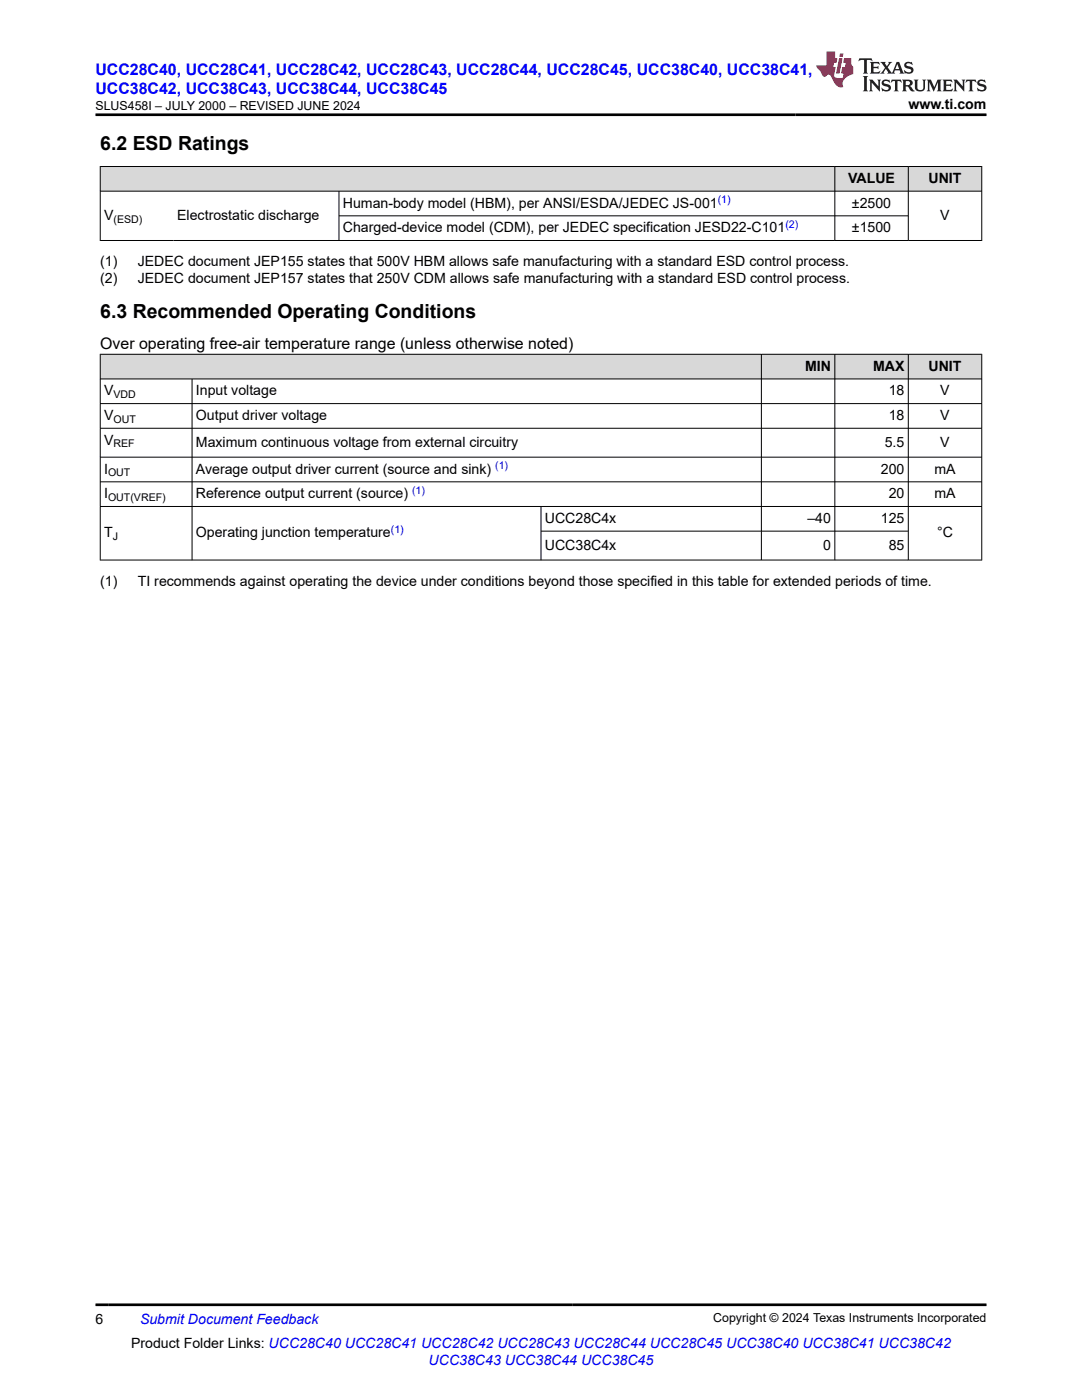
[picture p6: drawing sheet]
<svg xmlns="http://www.w3.org/2000/svg" width="216mm" height="279mm" viewBox="0 0 216 279" stroke-linecap="round" stroke-linejoin="round" font-family="sans-serif">
<defs><g id="words">
<g font-size="3.9">
<text x="20" y="29.9">6.2 ESD Ratings</text>
<text x="20" y="63.5">6.3 Recommended Operating Conditions</text>
</g>
<g font-size="3.2" fill="#00f">
<text x="19.1" y="14.9">UCC28C40, UCC28C41, UCC28C42, UCC28C43, UCC28C44, UCC28C45, UCC38C40, UCC38C41,</text>
<text x="19.1" y="18.7">UCC38C42, UCC38C43, UCC38C44, UCC38C45</text>
</g>
<text font-size="3.2" x="20" y="69.7">Over operating free-air temperature range (unless otherwise noted)</text>
<g font-size="2.8">
<text x="181.3" y="21.8">www.ti.com</text>
<text x="68.4" y="41.4">Human-body model (HBM), per ANSI/ESDA/JEDEC JS-001</text>
<text x="169.2" y="36.5">VALUE</text>
<text x="170" y="41.4">±2500</text>
<text x="185.3" y="36.5">UNIT</text>
<text x="20.8" y="43.9">V</text>
<text x="35.4" y="43.9">Electrostatic discharge</text>
<text x="68.4" y="46.3">Charged-device model (CDM), per JEDEC specification JESD22-C101</text>
<text x="170" y="46.3">±1500</text>
<text x="187.6" y="43.9">V</text>
<text x="20" y="53.1">(1)</text>
<text x="27.5" y="53.1">JEDEC document JEP155 states that 500V HBM allows safe manufacturing with a standard ESD control process.</text>
<text x="20" y="56.5">(2)</text>
<text x="27.5" y="56.5">JEDEC document JEP157 states that 250V CDM allows safe manufacturing with a standard ESD control process.</text>
<text x="160.6" y="74">MIN</text>
<text x="174.2" y="74">MAX</text>
<text x="185.3" y="74">UNIT</text>
<text x="20.8" y="78.9">V</text>
<text x="20.8" y="83.8">V</text>
<text x="39.1" y="78.9">Input voltage</text>
<text x="39.1" y="83.8">Output driver voltage</text>
<text x="177.3" y="78.9">18</text>
<text x="177.3" y="83.8">18</text>
<text x="187.6" y="78.9">V</text>
<text x="187.6" y="83.8">V</text>
<text x="20.8" y="88.7">V</text>
<text x="39.1" y="89.2">Maximum continuous voltage from external circuitry</text>
<text x="176.6" y="89.2">5.5</text>
<text x="187.6" y="89.2">V</text>
<text x="20.8" y="94.5">I</text>
<text x="39.1" y="94.5">Average output driver current (source and sink)</text>
<text x="175.8" y="94.5">200</text>
<text x="186.5" y="94.5">mA</text>
<text x="20.8" y="99.4">I</text>
<text x="39.1" y="99.4">Reference output current (source)</text>
<text x="177.3" y="99.4">20</text>
<text x="186.5" y="99.4">mA</text>
<text x="20.8" y="107.2">T</text>
<text x="39.1" y="107.2">Operating junction temperature</text>
<text x="108.7" y="104.4">UCC28C4x</text>
<text x="161.1" y="104.4">–40</text>
<text x="175.8" y="104.4">125</text>
<text x="187" y="107.2">°C</text>
<text x="108.7" y="109.7">UCC38C4x</text>
<text x="164.2" y="109.7">0</text>
<text x="177.3" y="109.7">85</text>
<text x="20" y="116.9">(1)</text>
<text x="27.5" y="116.9">TI recommends against operating the device under conditions beyond those specified in this table for extended periods of time.</text>
<text x="19.1" y="264.2">6</text>
<text x="26.2" y="269">Product Folder Links: UCC28C40 UCC28C41 UCC28C42 UCC28C43 UCC28C44 UCC28C45 UCC38C40 UCC38C41 UCC38C42</text>
</g>
<g font-size="2.8" fill="#00f">
<text x="27.9" y="264.2">Submit Document Feedback</text>
<text x="85.5" y="272.4">UCC38C43 UCC38C44 UCC38C45</text>
</g>
<g font-size="2.5">
<text x="19" y="21.9">SLUS458I – JULY 2000 – REVISED JUNE 2024</text>
<text x="142.3" y="263.9">Copyright © 2024 Texas Instruments Incorporated</text>
</g>
<g font-size="2.1" fill="#00f">
<text x="143.2" y="40.5">(1)</text>
<text x="156.7" y="45.4">(2)</text>
<text x="98.8" y="93.6">(1)</text>
<text x="82.2" y="98.5">(1)</text>
<text x="78" y="106.3">(1)</text>
</g>
<g font-size="2.1">
<text x="22.6" y="44.5">(ESD)</text>
<text x="22.6" y="79.5">VDD</text>
<text x="22.6" y="84.4">OUT</text>
<text x="22.6" y="89.3">REF</text>
<text x="21.6" y="95.1">OUT</text>
<text x="21.6" y="100">OUT(VREF)</text>
<text x="22.5" y="107.8">J</text>
</g>
</g></defs>
<g fill="#d8d8d8">
<path d="M20 33.2h175.9v5h-175.9z" fill-rule="evenodd"/>
<path d="M20.1 33.3h146.4v4.8h-146.4z" fill-rule="evenodd"/>
<path d="M166.6 33.3h14.6v4.8h-14.6z" fill-rule="evenodd"/>
<path d="M181.3 33.3h14.5v4.8h-14.5z" fill-rule="evenodd"/>
</g>
<path d="M19.9 33.2h176.1M19.9 38.2h176.1M20 33.2v14.9M67.6 38.2v9.9M166.6 33.2v14.9M181.2 33.2v14.9M195.9 33.2v14.9M19.9 48h176.1M67.6 43.1h113.7" fill="none" stroke="#000" stroke-width=".2"/>
<g fill="#d8d8d8">
<path d="M20 70.7h175.9v4.9h-175.9z" fill-rule="evenodd"/>
<path d="M20.1 70.8h131.8v4.8h-131.8z" fill-rule="evenodd"/>
<path d="M152 70.8h14.5v4.8h-14.5z" fill-rule="evenodd"/>
<path d="M166.6 70.8h14.6v4.8h-14.6z" fill-rule="evenodd"/>
<path d="M181.3 70.8h14.5v4.8h-14.5z" fill-rule="evenodd"/>
</g>
<g fill="none" stroke="#000" stroke-width=".2">
<path d="M19.9 70.7h176.1M19.9 75.6h176.1M20 70.6v41.2M38.3 75.6v36.2M151.9 70.6v41.2M166.6 70.6v41.2M181.2 70.6v41.2M195.9 70.6v41.2M19.9 80.5h176.1M19.9 85.5h176.1M19.9 91.2h176.1M19.9 96.2h176.1"/>
<path d="M19.9 101.1h176.1M19.9 111.8h176.1M108 101.1v10.7M108 106h73.3"/>
</g>
<path d="M171.5 11.6l-.2 .6 .5-.2h.6v.1v2.2l-.2 .4h1l-.2-.4v-2.2v-.1h.5l.6 .2-.2-.6zM173.6 12.4l.2 .3v1.6l-.2 .4h1.9l.1-.6a1.08 1.08 0 0 1-1.3 .2v-.7h.6l.4 .2v-.7l-.4 .2h-.6v-.5l.2-.2a1 1 0 0 1 1 .3l-.1-.5zM175.7 12.4l.9 1.1-1 1.2h.9l-.2-.2 .5-.8 .4 .8-.2 .2h1.6l-.2-.2 .2-.5h.9l.1 .5-.1 .2h.9l-.2-.4-.8-1.9h-.5l-.9 2.1-.9-1.1 .9-1h-.8l.2 .2-.4 .6-.4-.6 .2-.2zM179 12.8l.4 1h-.7zM180.7 12.5a.65 .65 0 0 0-.2 .7 .65 .65 0 0 0 .6 .5l.6 .1 .1 .3a.79 .79 0 0 1-.7 .4 .79 .79 0 0 1-.7-.5l.1 .7 .2-.1a.93 .93 0 0 0 1.1 0 .93 .93 0 0 0 .4-.9 1.46 1.46 0 0 0-1.2-.6l-.1-.3a1.09 1.09 0 0 1 1.2 .2l-.2-.6-.1 .1-.5-.2zM172.2 15.2l.2 .4v2.2l-.2 .4h1l-.2-.4v-2.2l.2-.4zM173.4 15.9l.2 .4v1.5l-.2 .4h.8l-.3-.4 .1-1.3 1.6 1.8v-2l.2-.4h-.7l.1 .2 .1 1.1-1.2-1.3zM176.2 16a.65 .65 0 0 0-.2 .8 .65 .65 0 0 0 .6 .4l.6 .2 .1 .2a.79 .79 0 0 1-.7 .4 .79 .79 0 0 1-.7-.5l.1 .7 .2-.1a.93 .93 0 0 0 1.1 .1 .93 .93 0 0 0 .4-1 1.46 1.46 0 0 0-1.2-.5l-.1-.4a1.09 1.09 0 0 1 1.2 .2l-.1-.6-.2 .1-.5-.1zM177.9 15.9l-.1 .6a.63 .63 0 0 1 .8-.3v1.6l-.3 .4h1l-.2-.4v-1.6a.66 .66 0 0 1 .8 .3l-.1-.6zM180 15.9l.2 .4v1.5l-.2 .4h1l-.2-.2-.1-.7h.5l.1 .2a.79 .79 0 0 0 1.2 .6l-1-.9a.61 .61 0 0 0 .6-.6 .61 .61 0 0 0-.5-.7zM180.8 16.2h.1a.47 .47 0 0 1 .5 .1 .47 .47 0 0 1 .1 .5l-.1 .1-.7 .1zM182.3 15.9l.2 .2a2.27 2.27 0 0 0 .4 2 1.04 1.04 0 0 0 1.7-.7v-1.3l.2-.2h-.8l.2 .4v1.1a.6 .6 0 0 1-.6 .6 .6 .6 0 0 1-.6-.6v-1.1l.3-.4zM184.9 15.9l.2 .4v1.5l-.2 .4h.8l-.3-.4v-1.4l.9 1.9 .9-1.9v1.4l-.3 .4h1l-.2-.4v-1.5l.2-.4h-.8l-.7 1.5-.6-1.5zM188.1 15.9l.2 .4v1.5l-.2 .4h1.9l.1-.6a1.09 1.09 0 0 1-1.3 .2v-.7h.6l.4 .2v-.6l-.4 .2h-.6v-.6l.2-.1a1.01 1.01 0 0 1 1 .3l-.1-.6zM190.2 15.9l.3 .4v1.5l-.3 .4h.8l-.2-.4v-1.3l1.6 1.8v-2l.2-.4h-.7l.2 .2v1.1l-1.2-1.3zM192.8 15.9l-.1 .6a.63 .63 0 0 1 .8-.3v1.6l-.3 .4h1l-.2-.4v-1.6a.66 .66 0 0 1 .8 .3l-.1-.6zM195.2 16a.65 .65 0 0 0-.2 .8 .65 .65 0 0 0 .6 .4l.6 .2 .2 .2a.79 .79 0 0 1-.7 .4 .79 .79 0 0 1-.7-.5l.1 .7 .2-.1a.93 .93 0 0 0 1 .1 .93 .93 0 0 0 .5-1 1.46 1.46 0 0 0-1.3-.5v-.4a1.09 1.09 0 0 1 1.2 .2l-.2-.6-.2 .1-.5-.1z" fill="#231f20"/>
<path d="M164.9 10.3v2.7h-2l.1 .4 .8 1a.95 .95 0 0 0 1 .9 .59 .59 0 0 1 .5-.4 .59 .59 0 0 1 .5 .3l.4 .8a1.59 1.59 0 0 0 2.1 1.4 1.61 1.61 0 0 1 1-2.3l1-.3-.1-1.5a1.59 1.59 0 0 1-.3-1.7h-1.5l-.2 .9h.6l-.2 .9h-.5l-.2 .9v.3l.4 .1-.1 .9h-.7a.73 .73 0 0 1-1-.7l.3-1.5h-.5l.1-.9h.5l.2-.9h-.5v-1.3zM167.4 11.6l-.6 3.1h.7l.6-3.1zM167.6 10.7l-.1 .6h.7l.1-.6z" fill="#ed1c24"/>
<path d="M19.1 22.9h177.8M19.1 260.4h177.8" fill="none" stroke="#000" stroke-width=".53"/>
<use href="#words"/>
</svg>
